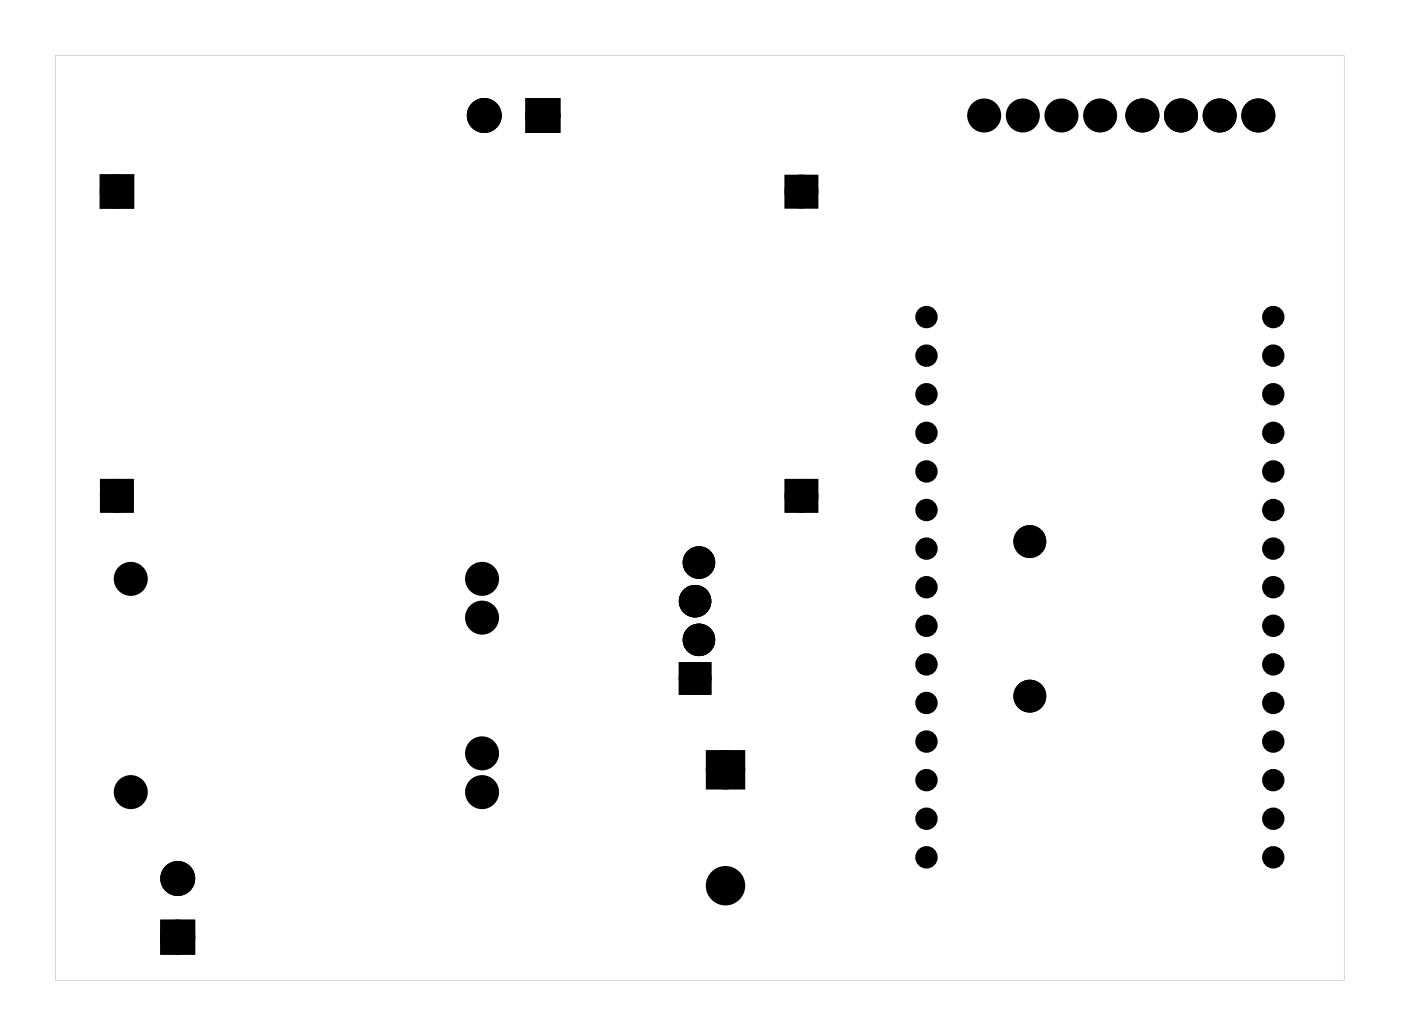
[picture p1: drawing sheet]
<svg xmlns="http://www.w3.org/2000/svg" width="92mm" height="68mm" viewBox="0 0 92 68" stroke-linecap="round" stroke-linejoin="round" font-family="sans-serif">
<g fill="#000">
<path d="M6.9 11.8h1.5v1.5h-1.5zM51.9 11.9h1.5v1.4h-1.5zM6.9 31.9h1.5v1.4h-1.5zM51.9 31.9h1.5v1.4h-1.5zM46.8 49.7h1.8v1.8h-1.8z"/>
<path d="M34.7 6.6h2v2h-2zM35.1 7.6a.6 .6 0 0 0 1.2 0 .6 .6 0 0 0-1.2 0z"/>
<path d="M34.7 6.6h2v2h-2zM35.1 7.6a.6 .6 0 0 0 1.2 0 .6 .6 0 0 0-1.2 0z"/>
<path d="M34.7 6.6h2v2h-2zM35.1 7.6a.6 .6 0 0 0 1.2 0 .6 .6 0 0 0-1.2 0z"/>
<path d="M3.6 3.6v60.8h84.7v-60.8zM3.6 3.6h84.7v60.8h-84.7z"/>
<path d="M44.7 43.7h1.9v1.8h-1.9zM45.2 44.6a.51 .51 0 0 0 1 0 .51 .51 0 0 0-1 0z"/>
<path d="M44.7 43.7h1.9v1.8h-1.9zM45.2 44.6a.51 .51 0 0 0 1 0 .51 .51 0 0 0-1 0z"/>
<path d="M44.7 43.7h1.9v1.8h-1.9zM45.2 44.6a.51 .51 0 0 0 1 0 .51 .51 0 0 0-1 0z"/>
<path d="M10.7 60.6h2v2h-2zM11.1 61.6a.6 .6 0 0 0 1.2 0 .6 .6 0 0 0-1.2 0z"/>
<path d="M10.7 60.6h2v2h-2zM11.1 61.6a.6 .6 0 0 0 1.2 0 .6 .6 0 0 0-1.2 0z"/>
<path d="M10.7 60.6h2v2h-2zM11.1 61.6a.6 .6 0 0 0 1.2 0 .6 .6 0 0 0-1.2 0z"/>
</g>
<g fill="#000">
<circle cx="7.7" cy="12.6" r=".74"/>
<circle cx="31.8" cy="7.6" r=".81"/>
<circle cx="35.7" cy="7.6" r=".81"/>
<circle cx="52.7" cy="12.6" r=".74"/>
<circle cx="64.7" cy="7.6" r=".74"/>
<circle cx="67.2" cy="7.6" r=".74"/>
<circle cx="69.8" cy="7.6" r=".74"/>
<circle cx="72.3" cy="7.6" r=".74"/>
<circle cx="75.1" cy="7.6" r=".74"/>
<circle cx="77.6" cy="7.6" r=".74"/>
<circle cx="80.2" cy="7.6" r=".74"/>
<circle cx="82.7" cy="7.6" r=".74"/>
<circle cx="7.7" cy="32.6" r=".74"/>
<circle cx="8.6" cy="38" r=".74"/>
<circle cx="31.7" cy="38" r=".74"/>
<circle cx="45.7" cy="39.5" r=".72"/>
<circle cx="45.9" cy="37" r=".72"/>
<circle cx="52.7" cy="32.6" r=".74"/>
<circle cx="60.9" cy="38.6" r=".45"/>
<circle cx="60.9" cy="33.5" r=".45"/>
<circle cx="60.9" cy="31" r=".45"/>
<circle cx="60.9" cy="36.1" r=".45"/>
<circle cx="60.9" cy="20.8" r=".45"/>
<circle cx="60.9" cy="23.4" r=".45"/>
<circle cx="60.9" cy="25.9" r=".45"/>
<circle cx="60.9" cy="28.4" r=".45"/>
<circle cx="67.7" cy="35.6" r=".7"/>
<circle cx="83.7" cy="33.5" r=".45"/>
<circle cx="83.7" cy="38.6" r=".45"/>
<circle cx="83.7" cy="31" r=".45"/>
<circle cx="83.7" cy="20.8" r=".45"/>
<circle cx="83.7" cy="36.1" r=".45"/>
<circle cx="83.7" cy="23.4" r=".45"/>
<circle cx="83.7" cy="28.4" r=".45"/>
<circle cx="83.7" cy="25.9" r=".45"/>
<circle cx="8.6" cy="52.1" r=".74"/>
<circle cx="11.7" cy="57.7" r=".81"/>
<circle cx="31.7" cy="49.5" r=".74"/>
<circle cx="31.7" cy="40.6" r=".74"/>
<circle cx="31.7" cy="52.1" r=".74"/>
<circle cx="45.7" cy="44.6" r=".72"/>
<circle cx="45.9" cy="42.1" r=".72"/>
<circle cx="47.7" cy="58.2" r=".91"/>
<circle cx="47.7" cy="50.6" r=".91"/>
<circle cx="60.9" cy="53.8" r=".45"/>
<circle cx="60.9" cy="51.3" r=".45"/>
<circle cx="60.9" cy="48.7" r=".45"/>
<circle cx="60.9" cy="46.2" r=".45"/>
<circle cx="60.9" cy="43.7" r=".45"/>
<circle cx="60.9" cy="41.1" r=".45"/>
<circle cx="60.9" cy="56.3" r=".45"/>
<circle cx="67.7" cy="45.8" r=".7"/>
<circle cx="83.7" cy="51.3" r=".45"/>
<circle cx="83.7" cy="53.8" r=".45"/>
<circle cx="83.7" cy="48.7" r=".45"/>
<circle cx="83.7" cy="46.2" r=".45"/>
<circle cx="83.7" cy="43.7" r=".45"/>
<circle cx="83.7" cy="41.1" r=".45"/>
<circle cx="83.7" cy="56.3" r=".45"/>
<circle cx="11.7" cy="61.6" r=".81"/>
</g>
<g fill="none" stroke="#000" stroke-width=".58">
<circle cx="60.9" cy="28.4" r=".45"/>
<circle cx="60.9" cy="23.4" r=".45"/>
<circle cx="60.9" cy="20.8" r=".45"/>
<circle cx="60.9" cy="25.9" r=".45"/>
<circle cx="60.9" cy="31" r=".45"/>
<circle cx="60.9" cy="33.5" r=".45"/>
<circle cx="60.9" cy="38.6" r=".45"/>
<circle cx="60.9" cy="36.1" r=".45"/>
<circle cx="83.7" cy="28.4" r=".45"/>
<circle cx="83.7" cy="23.4" r=".45"/>
<circle cx="83.7" cy="20.8" r=".45"/>
<circle cx="83.7" cy="25.9" r=".45"/>
<circle cx="83.7" cy="31" r=".45"/>
<circle cx="83.7" cy="36.1" r=".45"/>
<circle cx="83.7" cy="33.5" r=".45"/>
<circle cx="83.7" cy="38.6" r=".45"/>
<circle cx="60.9" cy="53.8" r=".45"/>
<circle cx="60.9" cy="43.7" r=".45"/>
<circle cx="60.9" cy="56.3" r=".45"/>
<circle cx="60.9" cy="46.2" r=".45"/>
<circle cx="60.9" cy="51.3" r=".45"/>
<circle cx="60.9" cy="48.7" r=".45"/>
<circle cx="60.9" cy="41.1" r=".45"/>
<circle cx="83.7" cy="53.8" r=".45"/>
<circle cx="83.7" cy="51.3" r=".45"/>
<circle cx="83.7" cy="56.3" r=".45"/>
<circle cx="83.7" cy="43.7" r=".45"/>
<circle cx="83.7" cy="48.7" r=".45"/>
<circle cx="83.7" cy="46.2" r=".45"/>
<circle cx="83.7" cy="41.1" r=".45"/>
</g>
<g fill="none" stroke="#000" stroke-width=".76" stroke-linecap="butt">
<path d="M6.9 11.8h1.5v1.5h-1.5zM51.9 11.9h1.5v1.4h-1.5zM6.9 31.9h1.5v1.4h-1.5zM51.9 31.9h1.5v1.4h-1.5zM46.8 49.7h1.8v1.8h-1.8z"/>
<circle cx="7.7" cy="12.6" r=".74"/>
<circle cx="52.7" cy="12.6" r=".74"/>
<circle cx="64.7" cy="7.6" r=".74"/>
<circle cx="67.2" cy="7.6" r=".74"/>
<circle cx="69.8" cy="7.6" r=".74"/>
<circle cx="72.3" cy="7.6" r=".74"/>
<circle cx="75.1" cy="7.6" r=".74"/>
<circle cx="77.6" cy="7.6" r=".74"/>
<circle cx="80.2" cy="7.6" r=".74"/>
<circle cx="82.7" cy="7.6" r=".74"/>
<circle cx="7.7" cy="32.6" r=".74"/>
<circle cx="8.6" cy="38" r=".74"/>
<circle cx="31.7" cy="38" r=".74"/>
<circle cx="52.7" cy="32.6" r=".74"/>
<circle cx="67.7" cy="35.6" r=".7"/>
<circle cx="8.6" cy="52.1" r=".74"/>
<circle cx="31.7" cy="49.5" r=".74"/>
<circle cx="31.7" cy="40.6" r=".74"/>
<circle cx="31.7" cy="52.1" r=".74"/>
<circle cx="47.7" cy="50.6" r=".91"/>
<circle cx="47.7" cy="58.2" r=".91"/>
<circle cx="67.7" cy="45.8" r=".7"/>
</g>
<g fill="none" stroke="#000" stroke-width=".67" stroke-linecap="butt">
<circle cx="31.8" cy="7.6" r=".81"/>
<circle cx="35.7" cy="7.6" r=".81"/>
<circle cx="11.7" cy="57.7" r=".81"/>
<circle cx="11.7" cy="61.6" r=".81"/>
</g>
<g fill="none" stroke="#000" stroke-width=".25">
<path d="M34.7 6.6h2v2h-2zM44.7 43.7h1.9v1.8h-1.9zM10.7 60.6h2v2h-2z"/>
<circle cx="35.7" cy="7.6" r=".6"/>
<circle cx="45.7" cy="44.6" r=".51"/>
<circle cx="11.7" cy="61.6" r=".6"/>
</g>
<g fill="none" stroke="#000" stroke-width=".69" stroke-linecap="butt">
<circle cx="45.7" cy="39.5" r=".72"/>
<circle cx="45.9" cy="37" r=".72"/>
<circle cx="45.7" cy="44.6" r=".72"/>
<circle cx="45.9" cy="42.1" r=".72"/>
</g>
</svg>
